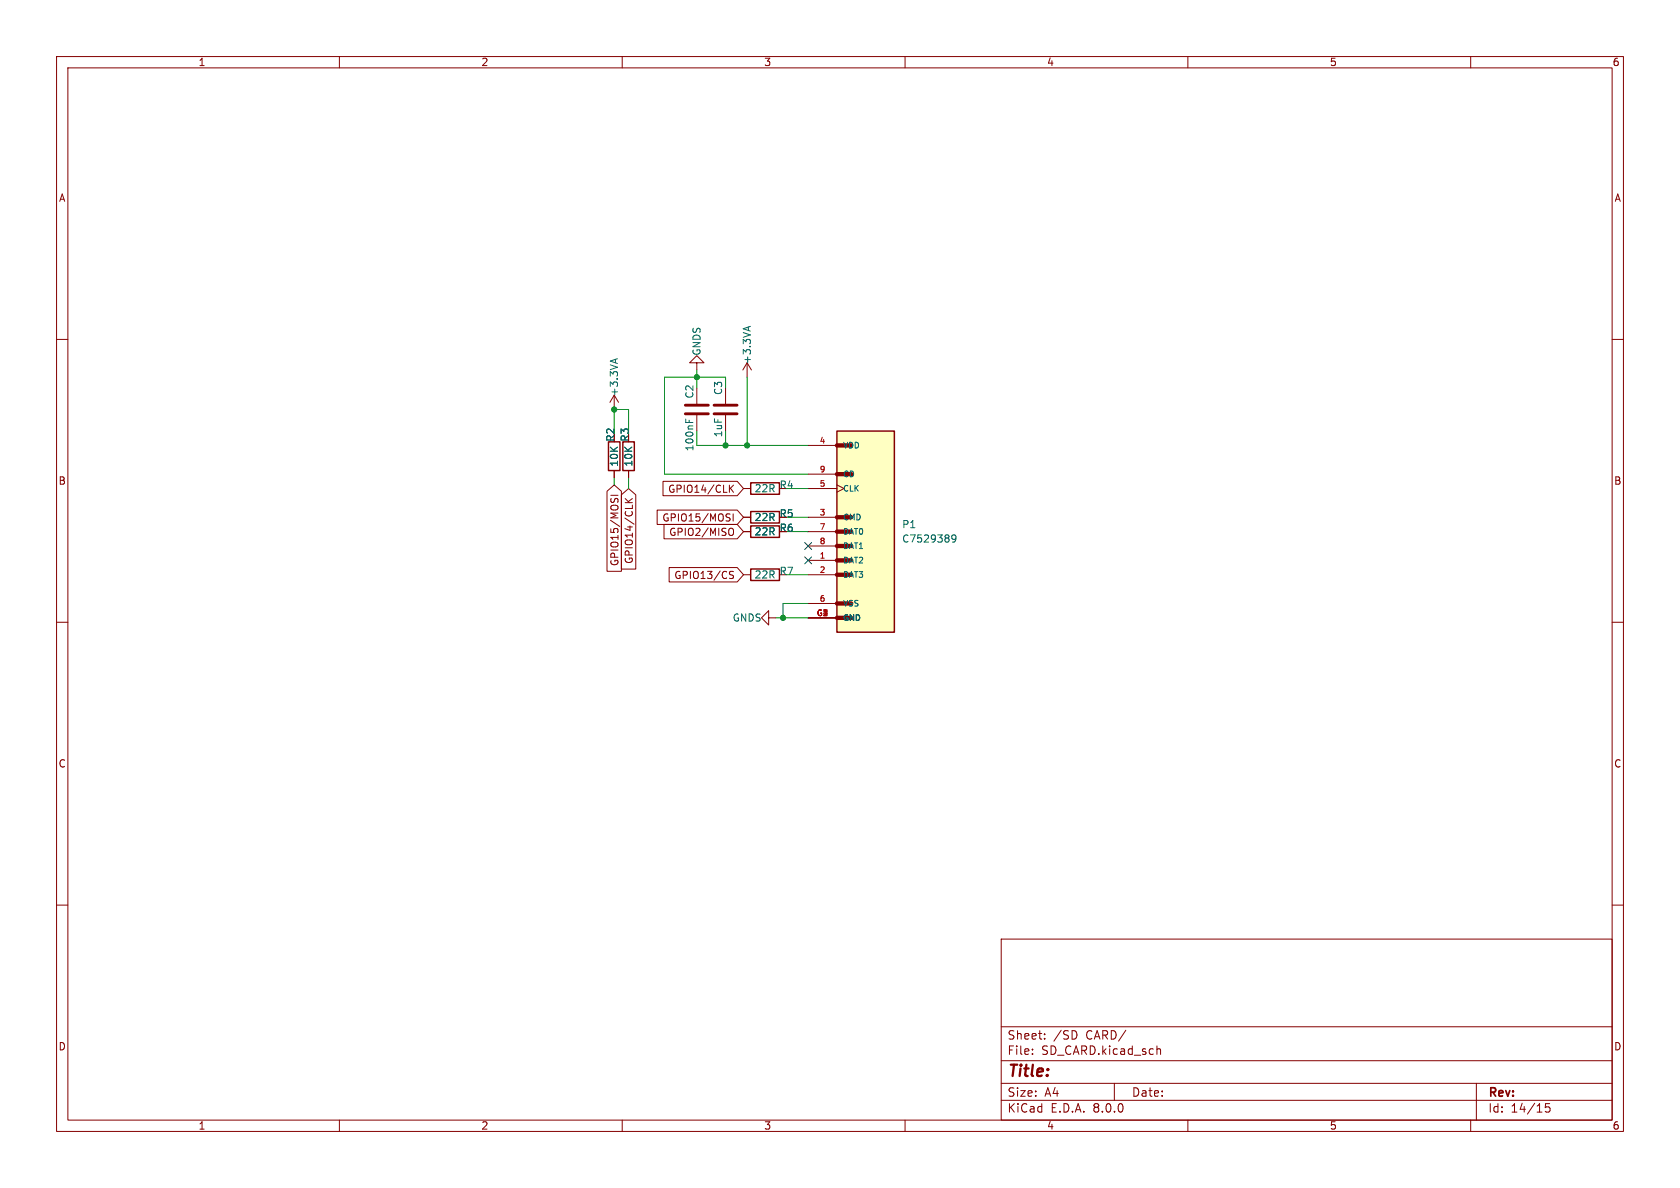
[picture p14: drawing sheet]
<svg xmlns="http://www.w3.org/2000/svg" width="297mm" height="210mm" viewBox="0 0 297 210" stroke-linecap="round" stroke-linejoin="round" font-family="sans-serif">
<defs><g id="words">
<text font-size="2.8" fill="#840000" x="178" y="190.9">Title:</text>
<g font-size="2.1" fill="#840000">
<text x="178" y="184">Sheet:</text>
<text x="186.2" y="184">/SD</text>
<text x="192" y="184">CARD/</text>
<text x="178" y="186.7">File:</text>
<text x="184.1" y="186.7">SD_CARD.kicad_sch</text>
<text x="178" y="196.9">KiCad</text>
<text x="178" y="194.1">Size:</text>
<text x="184.7" y="194.1">A4</text>
<text x="185.7" y="196.9">E.D.A.</text>
<text x="193.3" y="196.9">8.0.0</text>
<text x="200" y="194.1">Date:</text>
<text x="263" y="194.3">Rev:</text>
<text x="263" y="196.9">Id:</text>
<text x="267.1" y="196.9">14/15</text>
</g>
<g font-size="1.8" fill="#840000">
<text x="35" y="11.9">1</text>
<text x="85" y="11.9">2</text>
<text x="135" y="11.9">3</text>
<text x="185" y="11.9">4</text>
<text x="235" y="11.9">5</text>
<text x="285" y="11.9">6</text>
<text x="10.3" y="35.9">A</text>
<text x="285.3" y="35.9">A</text>
<text x="108.8" y="78.2" transform="rotate(-90 108.8 78.2)">R2</text>
<text x="111.4" y="78.2" transform="rotate(-90 111.4 78.2)">R3</text>
<text x="10.3" y="85.9">B</text>
<text x="118" y="87.3">GPIO14/CLK</text>
<text x="285.3" y="85.9">B</text>
<text x="117" y="92.4">GPIO15/MOSI</text>
<text x="118.2" y="94.9">GPIO2/MISO</text>
<text x="137.7" y="91.7">R5</text>
<text x="137.7" y="94.2">R6</text>
<text x="109.5" y="100.2" transform="rotate(-90 109.5 100.2)">GPIO15/MOSI</text>
<text x="112.1" y="99.8" transform="rotate(-90 112.1 99.8)">GPIO14/CLK</text>
<text x="119.1" y="102.6">GPIO13/CS</text>
<text x="10.3" y="135.9">C</text>
<text x="285.3" y="135.9">C</text>
<text x="10.3" y="185.9">D</text>
<text x="285.3" y="185.9">D</text>
<text x="35" y="199.9">1</text>
<text x="85" y="199.9">2</text>
<text x="135" y="199.9">3</text>
<text x="185" y="199.9">4</text>
<text x="235" y="199.9">5</text>
<text x="285" y="199.9">6</text>
</g>
<g font-size="1.8" fill="#006464">
<text x="124.1" y="63" transform="rotate(-90 124.1 63)">GNDS</text>
<text x="132.9" y="64.4" transform="rotate(-90 132.9 64.4)">+3.3VA</text>
<text x="109.4" y="70.2" transform="rotate(-90 109.4 70.2)">+3.3VA</text>
<text x="122.8" y="70.6" transform="rotate(-90 122.8 70.6)">C2</text>
<text x="127.9" y="69.9" transform="rotate(-90 127.9 69.9)">C3</text>
<text x="127.9" y="77.4" transform="rotate(-90 127.9 77.4)">1uF</text>
<text x="109.4" y="82.6" transform="rotate(-90 109.4 82.6)">10K</text>
<text x="112" y="82.6" transform="rotate(-90 112 82.6)">10K</text>
<text x="133.3" y="87.2">22R</text>
<text x="137.7" y="86.6">R4</text>
<text x="133.3" y="92.3">22R</text>
<text x="133.3" y="94.8">22R</text>
<text x="159.4" y="93.6">P1</text>
<text x="137.7" y="101.8">R7</text>
<text x="159.4" y="96.1">C7529389</text>
<text x="133.3" y="102.5">22R</text>
<text x="129.4" y="110.1">GNDS</text>
</g>
<text font-size="1.8" fill="#009600" x="122.8" y="79.9" transform="rotate(-90 122.8 79.9)">100nF</text>
<g font-size="1.4" fill="#a90000">
<text x="144.8" y="78.5">4</text>
<text x="144.8" y="83.6">9</text>
<text x="144.8" y="86.1">5</text>
<text x="144.8" y="91.2">3</text>
<text x="144.8" y="93.7">7</text>
<text x="144.8" y="98.8">1</text>
<text x="144.8" y="101.3">2</text>
<text x="144.8" y="96.3">8</text>
<text x="144.8" y="106.4">6</text>
<text x="144.3" y="109">G1</text>
<text x="145.4" y="109">2</text>
</g>
<g font-size="1.4" fill="#006464">
<text x="149" y="79.5">VDD</text>
<text x="149" y="87.1">CLK</text>
<text x="149" y="84.6">CD</text>
<text x="149" y="92.2">CMD</text>
<text x="149" y="94.7">DAT0</text>
<text x="149" y="99.8">DAT2</text>
<text x="149" y="97.3">DAT1</text>
<text x="149" y="102.3">DAT3</text>
<text x="149" y="107.4">VSS</text>
<text x="149" y="110">GND</text>
</g>
</g></defs>
<g fill="none" stroke="#840000" stroke-width=".18">
<path d="M10 10h277v190h-277zM12 12h273v186h-273zM60 10v2M110 10v2M160 10v2M210 10v2M260 10v2M10 60h2M285 60h2M108.6 69.9v2.5M108.6 69.9l-.8 1.2M108.6 69.9l.7 1.2"/>
<path d="M123.2 64.1h1.3l-1.3-1.2-1.3 1.2h1.3v1.3M108.6 83.2v1.3M111.1 83.2v1.3M131.4 86.4h1.3M10 110h2M285 110h2M10 160h2M285 160h2M177 166h108v32h-108zM60 198v2M110 198v2M160 198v2"/>
<path d="M177 194.5h108M177 191.5h108M177 187.5h108M177 181.5h108M182.5 186.3v.1M182.5 185.5v.1M184.7 183.6v.1M184.7 182.8v.1M190.3 182.6v.7M197 191.5v3M204.5 185.5l.2-.1 .4 .1 .1 .9M210 198v2"/>
<path d="M260 198v2M261 191.5v6.5M274 195.1h-.8v.7l.2-.1h.5l.1 .3v.5l-.3 .1-.5-.1"/>
</g>
<path d="M107.6 78.1h2v5.1h-2zM110.1 78.1h2v5.1h-2zM132.7 85.3h5.1v2.1h-5.1z" fill="none" stroke="#840000" stroke-width=".25"/>
<path d="M108.8 63.5v.6M109.2 63.4l-1.3 .4" fill="none" stroke="#006464" stroke-width=".18"/>
<path d="M148 76.2h10.1v35.6h-10.1z" fill="#ffffc2"/>
<path d="M148 76.2h10.1v35.6h-10.1zM132.7 90.4h5.1v2.1h-5.1zM132.7 93h5.1v2h-5.1zM132.7 100.6h5.1v2h-5.1z" fill="none" stroke="#840000" stroke-width=".25"/>
<path d="M148 78.7h2.5M148 99.1h2.5M148 96.5h2.5M148 94h2.5M148 91.4h2.5M148 83.8h2.5M148 109.2h2.5M148 106.7h2.5M148 101.6h2.5" fill="none" stroke="#840000" stroke-width=".76"/>
<g fill="none" stroke="#840000" stroke-width=".18">
<path d="M123.2 68.6v2.8M123.2 73.4v2.8M128.3 68.6v2.8M128.3 73.4v2.8M132.1 64.1l-.8 1.3M132.1 64.1v2.6M132.1 64.1l.7 1.3M142.9 78.7h5.1M107.3 86.8l1.3-1.1 1.3 1.1v14.2h-2.6zM108 87.6h1.3M108 88.1v.5M108.6 83.2v1.3"/>
<path d="M108.7 88.3l.2-.2 .4 .2M109.9 87.5l1.2-1.1 1.3 1.1v13.1h-2.5zM110.5 88.1l.8 .8M111.1 83.2v1.3M111.8 88.1l-.7 .6M116.2 90.2h14.1l1.1 1.2-1.1 1.3h-14.1zM117.2 85.1h13.1l1.1 1.3-1.1 1.2h-13.1zM117.4 92.7h12.9l1.1 1.3-1.1 1.3h-12.9zM128.6 90.8l.5 .1M128.8 91.5l.3 .2-.3 .4M129.1 93.4a.43 .43 0 0 1 .6 .4v.4a.43 .43 0 0 1-.6 .5M129.1 86.3l.6 .7"/>
<path d="M129.6 90.8v1.3M129.7 85.8l-.8 .7M131.4 91.4h1.3M131.4 94h1.3M142.9 99.1h5.1M142.9 91.4h5.1M142.9 86.4h5.1M142.9 94h5.1M142.9 96.5h5.1M142.9 83.8h5.1M148 85.7l1.2 .7-1.2 .6M118.3 100.3h12l1.1 1.3-1.1 1.3h-12z"/>
<path d="M128.9 101.4l.8 .5-.3 .4-.5-.1M129.7 101.1l-.5-.1-.3 .2M131.4 101.6h1.3M135.9 109.2v-1.2l-1.3 1.2 1.3 1.3v-1.3h1.3M142.9 101.6h5.1M142.9 106.7h5.1M142.9 109.2h5.1"/>
</g>
<path d="M132.3 57.8v.6M132.7 57.7l-1.3 .4M121.2 74.1v.6M121.8 74.3v.4M169 95.1l-.3 .2h-.3l-.1-.2 .1-.5h.3l.2 .1a.84 .84 0 0 1-.3 1.1h-.2" fill="none" stroke="#006464" stroke-width=".18"/>
<path d="M121.2 71.6h4M121.2 73.2h4M126.2 71.6h4.1M126.2 73.2h4.1" fill="none" stroke="#840000" stroke-width=".51"/>
<g fill="none" stroke="#009600" stroke-width=".18">
<path d="M108.6 76.8v-4.4h2.5v4.4M123.2 78.7h19.7M123.2 65.4v3.2M128.3 68.6v-1.9h-10.8v17.1h25.4M128.3 76.2v2.5M132.1 66.7v12M108.6 84.5v1.2M111.1 84.5v1.9M139.1 91.4h3.8M139.1 94h3.8M139.1 86.4h3.8M137.2 109.2h5.7"/>
<path d="M139.1 101.6h3.8M142.9 106.7h-4.5v2.5"/>
</g>
<path d="M142.3 98.5l1.2 1.2M142.3 95.9l1.2 1.2M143.5 98.5l-1.2 1.2M143.5 95.9l-1.2 1.2" fill="none" stroke="#000084" stroke-width=".18"/>
<g fill="#009600" stroke="#009600" stroke-width=".18">
<circle cx="108.6" cy="72.4" r=".46"/>
<circle cx="132.1" cy="78.7" r=".46"/>
<circle cx="128.3" cy="78.7" r=".46"/>
<circle cx="123.2" cy="66.7" r=".46"/>
<circle cx="138.4" cy="109.2" r=".46"/>
</g>
<use href="#words"/>
</svg>
